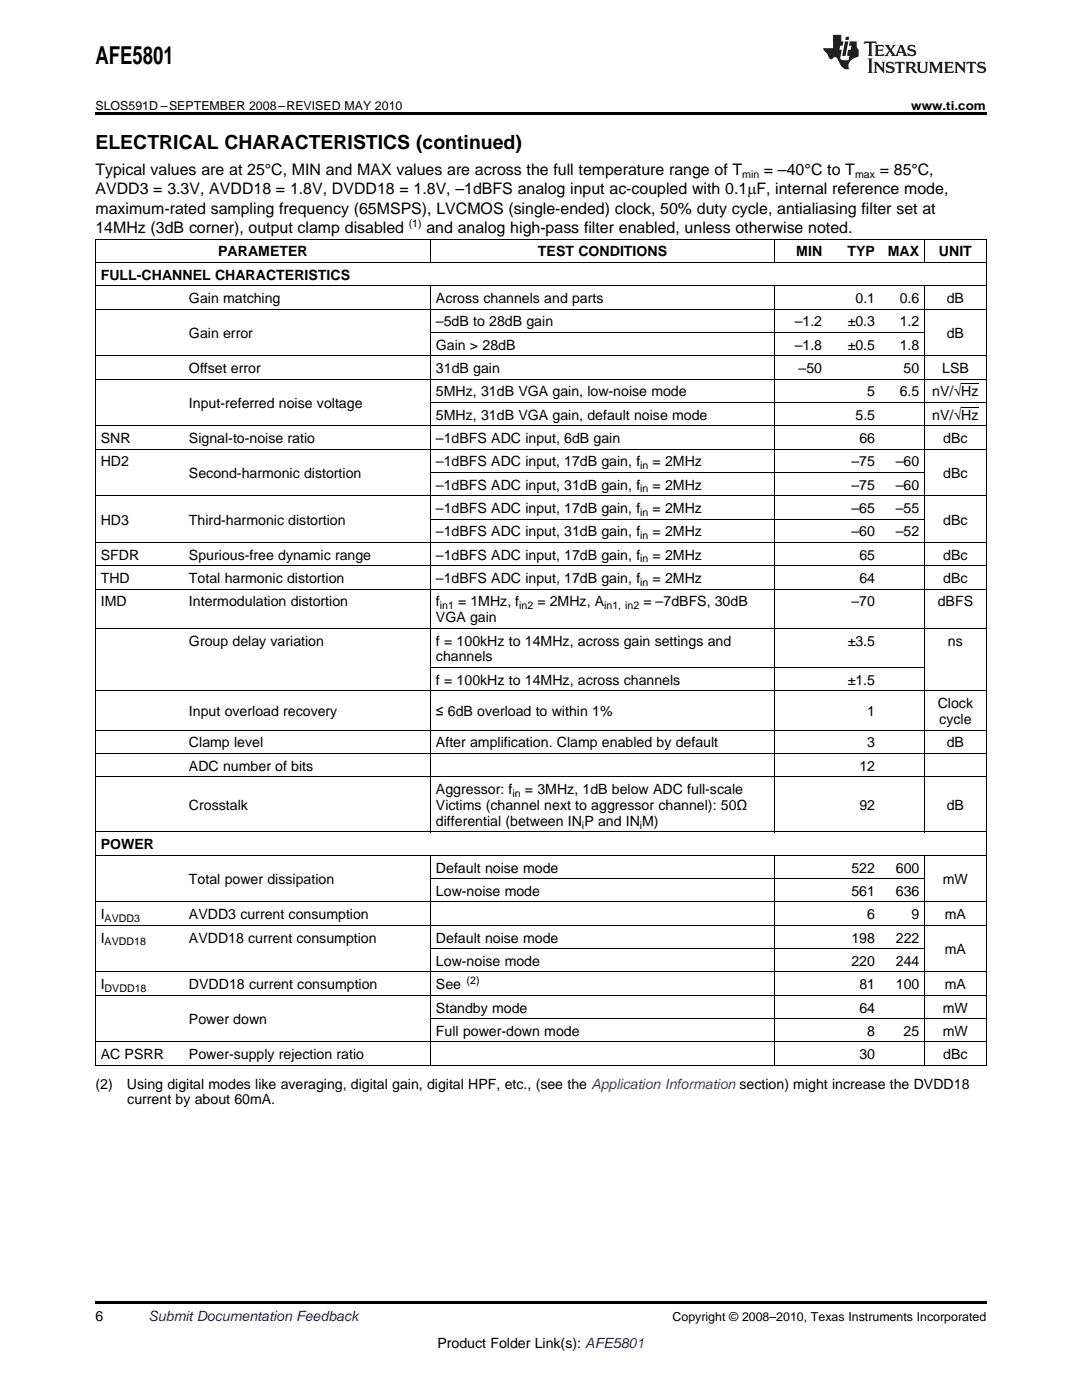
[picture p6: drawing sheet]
<svg xmlns="http://www.w3.org/2000/svg" width="216mm" height="279mm" viewBox="0 0 216 279" stroke-linecap="round" stroke-linejoin="round" font-family="sans-serif">
<defs><g id="words">
<text font-size="4.9" x="19" y="12.8">AFE5801</text>
<text font-size="3.9" x="19" y="29.7">ELECTRICAL CHARACTERISTICS (continued)</text>
<g font-size="3.2">
<text x="19" y="34.9">Typical values are at 25°C, MIN and MAX values are across the full temperature range of T</text>
<text x="152.4" y="34.9">= –40°C to T</text>
<text x="175.6" y="34.9">= 85°C,</text>
<text x="19" y="38.7">AVDD3 = 3.3V, AVDD18 = 1.8V, DVDD18 = 1.8V, –1dBFS analog input ac-coupled with 0.1mF, internal reference mode,</text>
<text x="19" y="42.6">maximum-rated sampling frequency (65MSPS), LVCMOS (single-ended) clock, 50% duty cycle, antialiasing filter set at</text>
<text x="19" y="46.5">14MHz (3dB corner), output clamp disabled</text>
<text x="85.1" y="46.5">and analog high-pass filter enabled, unless otherwise noted.</text>
</g>
<g font-size="2.8">
<text x="43.5" y="51.2">PARAMETER</text>
<text x="107.4" y="51.2">TEST CONDITIONS</text>
<text x="158.9" y="51.2">MIN</text>
<text x="169.1" y="51.2">TYP</text>
<text x="177.2" y="51.2">MAX</text>
<text x="187.4" y="51.2">UNIT</text>
<text x="20.1" y="55.8">FULL-CHANNEL CHARACTERISTICS</text>
<text x="37.7" y="60.5">Gain matching</text>
<text x="87" y="60.5">Across channels and parts</text>
<text x="87" y="65.1">–5dB to 28dB gain</text>
<text x="158.6" y="65.1">–1.2</text>
<text x="169.2" y="65.1">±0.3</text>
<text x="170.7" y="60.5">0.1</text>
<text x="179.5" y="60.5">0.6</text>
<text x="179.5" y="65.1">1.2</text>
<text x="188.9" y="60.5">dB</text>
<text x="37.7" y="67.5">Gain error</text>
<text x="87" y="69.8">Gain &gt; 28dB</text>
<text x="158.6" y="69.8">–1.8</text>
<text x="169.2" y="69.8">±0.5</text>
<text x="179.5" y="69.8">1.8</text>
<text x="188.9" y="67.5">dB</text>
<text x="37.7" y="74.4">Offset error</text>
<text x="87" y="74.4">31dB gain</text>
<text x="159.3" y="74.4">–50</text>
<text x="180.3" y="74.4">50</text>
<text x="188" y="74.4">LSB</text>
<text x="37.7" y="81.4">Input-referred noise voltage</text>
<text x="87" y="79.1">5MHz, 31dB VGA gain, low-noise mode</text>
<text x="87" y="83.7">5MHz, 31dB VGA gain, default noise mode</text>
<text x="170.7" y="83.7">5.5</text>
<text x="173" y="79.1">5</text>
<text x="179.5" y="79.1">6.5</text>
<text x="186" y="79.1">nV/√Hz</text>
<text x="186" y="83.7">nV/√Hz</text>
<text x="20.1" y="88.4">SNR</text>
<text x="37.7" y="88.4">Signal-to-noise ratio</text>
<text x="87" y="88.4">–1dBFS ADC input, 6dB gain</text>
<text x="171.5" y="88.4">66</text>
<text x="188.2" y="88.4">dBc</text>
<text x="20.1" y="93.1">HD2</text>
<text x="37.7" y="95.4">Second-harmonic distortion</text>
<text x="87" y="93.1">–1dBFS ADC input, 17dB gain, f</text>
<text x="130.2" y="93.1">= 2MHz</text>
<text x="169.9" y="93.1">–75</text>
<text x="178.8" y="93.1">–60</text>
<text x="188.2" y="95.4">dBc</text>
<text x="87" y="97.7">–1dBFS ADC input, 31dB gain, f</text>
<text x="130.2" y="97.7">= 2MHz</text>
<text x="169.9" y="97.7">–75</text>
<text x="178.8" y="97.7">–60</text>
<text x="20.1" y="104.7">HD3</text>
<text x="37.7" y="104.7">Third-harmonic distortion</text>
<text x="87" y="102.4">–1dBFS ADC input, 17dB gain, f</text>
<text x="87" y="107">–1dBFS ADC input, 31dB gain, f</text>
<text x="130.2" y="102.4">= 2MHz</text>
<text x="130.2" y="107">= 2MHz</text>
<text x="169.9" y="102.4">–65</text>
<text x="169.9" y="107">–60</text>
<text x="178.8" y="102.4">–55</text>
<text x="178.8" y="107">–52</text>
<text x="188.2" y="104.7">dBc</text>
<text x="20.1" y="111.7">SFDR</text>
<text x="37.7" y="111.7">Spurious-free dynamic range</text>
<text x="87" y="111.7">–1dBFS ADC input, 17dB gain, f</text>
<text x="130.2" y="111.7">= 2MHz</text>
<text x="171.5" y="111.7">65</text>
<text x="188.2" y="111.7">dBc</text>
<text x="20.1" y="116.3">THD</text>
<text x="37.7" y="116.3">Total harmonic distortion</text>
<text x="87" y="116.3">–1dBFS ADC input, 17dB gain, f</text>
<text x="130.2" y="116.3">= 2MHz</text>
<text x="171.5" y="116.3">64</text>
<text x="188.2" y="116.3">dBc</text>
<text x="20.1" y="121">IMD</text>
<text x="37.7" y="121">Intermodulation distortion</text>
<text x="87" y="121">f</text>
<text x="87" y="124.2">VGA gain</text>
<text x="91.4" y="121">= 1MHz, f</text>
<text x="107.2" y="121">= 2MHz, A</text>
<text x="128.4" y="121">= –7dBFS, 30dB</text>
<text x="169.9" y="121">–70</text>
<text x="187.1" y="121">dBFS</text>
<text x="37.7" y="128.8">Group delay variation</text>
<text x="87" y="128.8">f = 100kHz to 14MHz, across gain settings and</text>
<text x="169.2" y="128.8">±3.5</text>
<text x="189.2" y="128.8">ns</text>
<text x="87" y="132">channels</text>
<text x="87" y="136.7">f = 100kHz to 14MHz, across channels</text>
<text x="169.2" y="136.7">±1.5</text>
<text x="37.7" y="142.9">Input overload recovery</text>
<text x="87" y="142.9">≤ 6dB overload to within 1%</text>
<text x="173" y="142.9">1</text>
<text x="187.1" y="141.3">Clock</text>
<text x="37.7" y="149.2">Clamp level</text>
<text x="87" y="149.2">After amplification. Clamp enabled by default</text>
<text x="173" y="149.2">3</text>
<text x="187.4" y="144.5">cycle</text>
<text x="188.9" y="149.2">dB</text>
<text x="37.7" y="153.8">ADC number of bits</text>
<text x="171.5" y="153.8">12</text>
<text x="37.7" y="161.6">Crosstalk</text>
<text x="87" y="158.5">Aggressor: f</text>
<text x="87" y="161.6">Victims (channel next to aggressor channel): 50Ω</text>
<text x="104.7" y="158.5">= 3MHz, 1dB below ADC full-scale</text>
<text x="171.5" y="161.6">92</text>
<text x="188.9" y="161.6">dB</text>
<text x="87" y="164.8">differential (between INP and INM)</text>
<text x="20.1" y="169.5">POWER</text>
<text x="37.7" y="176.5">Total power dissipation</text>
<text x="87" y="174.1">Default noise mode</text>
<text x="87" y="178.8">Low-noise mode</text>
<text x="169.9" y="174.1">522</text>
<text x="169.9" y="178.8">561</text>
<text x="178.8" y="174.1">600</text>
<text x="178.8" y="178.8">636</text>
<text x="188.1" y="176.5">mW</text>
<text x="20.1" y="183.4">I</text>
<text x="37.7" y="183.4">AVDD3 current consumption</text>
<text x="173" y="183.4">6</text>
<text x="181.9" y="183.4">9</text>
<text x="188.5" y="183.4">mA</text>
<text x="20.1" y="188.1">I</text>
<text x="37.7" y="188.1">AVDD18 current consumption</text>
<text x="87" y="188.1">Default noise mode</text>
<text x="169.9" y="188.1">198</text>
<text x="178.8" y="188.1">222</text>
<text x="188.5" y="190.4">mA</text>
<text x="20.1" y="197.4">I</text>
<text x="37.7" y="197.4">DVDD18 current consumption</text>
<text x="87" y="192.8">Low-noise mode</text>
<text x="87" y="197.4">See</text>
<text x="169.9" y="192.8">220</text>
<text x="171.5" y="197.4">81</text>
<text x="178.8" y="192.8">244</text>
<text x="178.8" y="197.4">100</text>
<text x="188.5" y="197.4">mA</text>
<text x="87" y="202.1">Standby mode</text>
<text x="171.5" y="202.1">64</text>
<text x="188.1" y="202.1">mW</text>
<text x="37.7" y="204.4">Power down</text>
<text x="87" y="206.7">Full power-down mode</text>
<text x="173" y="206.7">8</text>
<text x="180.3" y="206.7">25</text>
<text x="188.1" y="206.7">mW</text>
<text x="20.1" y="211.4">AC PSRR</text>
<text x="37.7" y="211.4">Power-supply rejection ratio</text>
<text x="171.5" y="211.4">30</text>
<text x="188.2" y="211.4">dBc</text>
<text x="19" y="217.2">(2)</text>
<text x="25.3" y="217.2">Using digital modes like averaging, digital gain, digital HPF, etc., (see the Application Information section) might increase the DVDD18</text>
<text x="25.4" y="220.4">current by about 60mA.</text>
<text x="19" y="263.6">6</text>
<text x="87.3" y="269">Product Folder Link(s): AFE5801</text>
</g>
<text font-size="2.8" fill="#0000c8" x="29.6" y="263.6">Submit Documentation Feedback</text>
<g font-size="2.5">
<text x="19" y="21.9">SLOS591D –SEPTEMBER 2008–REVISED MAY 2010</text>
<text x="181.8" y="21.9">www.ti.com</text>
<text x="134.2" y="263.6">Copyright © 2008–2010, Texas Instruments Incorporated</text>
</g>
<g font-size="2.1">
<text x="148.1" y="35.5">min</text>
<text x="170.6" y="35.5">max</text>
<text x="81.6" y="45.2">(1)</text>
<text x="127.7" y="93.6">in</text>
<text x="127.7" y="98.3">in</text>
<text x="127.7" y="102.9">in</text>
<text x="127.7" y="107.6">in</text>
<text x="127.7" y="112.3">in</text>
<text x="127.7" y="116.9">in</text>
<text x="87.8" y="121.6">in1</text>
<text x="103.6" y="121.6">in2</text>
<text x="120.5" y="121.6">in1, in2</text>
<text x="102.3" y="159">in</text>
<text x="116.1" y="165.4">i</text>
<text x="127.7" y="165.4">i</text>
<text x="20.9" y="184">AVDD3</text>
<text x="20.9" y="188.7">AVDD18</text>
<text x="20.9" y="198">DVDD18</text>
<text x="93.1" y="196.3">(2)</text>
</g>
</g></defs>
<g fill="#231f20">
<path d="M172.5 8.3l-.1 .5 .4-.2h.6v.1v2.1l-.2 .4h.9l-.2-.4v-2.1l.1-.1h.5l.5 .2-.2-.5zM174.5 9l.2 .3v1.5l-.2 .4h1.8l.2-.6a1.04 1.04 0 0 1-1.3 .2v-.7h.6l.3 .2v-.6l-.3 .2h-.6v-.6l.8-.1 .4 .3-.2-.5zM176.5 9l.9 1.1-.9 1.1h.8l-.2-.2 .4-.7 .5 .7-.2 .2h1.5l-.2-.2 .2-.4h.9l.1 .4-.2 .2h1l-.3-.3-.7-1.9h-.5l-.9 2-.8-1 .9-1h-.8l.1 .3-.4 .5-.3-.6 .1-.2zM179.7 9.3l.4 1h-.7zM181.3 9.1a.63 .63 0 0 0-.2 .7 .63 .63 0 0 0 .6 .4l.6 .2 .1 .2a.75 .75 0 0 1-.7 .4 .75 .75 0 0 1-.6-.5l.1 .7 .1-.1a1.11 1.11 0 0 0 1.5-.6 1.13 1.13 0 0 0-1.2-.8l-.1-.4a1.04 1.04 0 0 1 1.2 .2l-.2-.5-.2 .1-.4-.2zM173.2 11.7l.2 .3v2.2l-.2 .4h1l-.3-.4v-2.2l.3-.3zM174.3 12.3l.3 .4v1.5l-.3 .4h.8l-.2-.4v-1.3l1.5 1.7v-1.9l.2-.4h-.7l.2 .4v.9l-1.1-1.3zM177 12.5a.62 .62 0 0 0-.2 .7 .62 .62 0 0 0 .6 .4l.6 .1 .1 .3a.76 .76 0 0 1-.7 .3 .76 .76 0 0 1-.7-.4l.2 .7 .1-.1a1.11 1.11 0 0 0 1.5-.6 1.13 1.13 0 0 0-1.2-.8l-.1-.4a1.04 1.04 0 0 1 1.2 .2l-.2-.6-.2 .1-.5-.1zM178.7 12.3l-.2 .7a.61 .61 0 0 1 .8-.4v1.6l-.2 .4h.9l-.2-.4v-1.6a.63 .63 0 0 1 .7 .4l-.1-.7zM180.6 12.3l.3 .4v1.5l-.3 .4h1l-.2-.2-.1-.8 .6 .2a.76 .76 0 0 0 1.2 .7l-1-1a.58 .58 0 0 0 .6-.5 .58 .58 0 0 0-.5-.6zM181.4 12.7l.1-.1a.45 .45 0 0 1 .5 .1 .45 .45 0 0 1 .1 .5l-.8 .2zM182.9 12.3l.2 .2a2.17 2.17 0 0 0 .3 1.9 .99 .99 0 0 0 1.6-.6v-1.1l.2-.4h-.7l.2 .2a1.92 1.92 0 0 1-.2 1.8 .6 .6 0 0 1-.9-.5v-1.1l.2-.4zM185.4 12.3l.2 .4v1.5l-.2 .4h.7l-.2-.4v-1.4l.8 1.8 .8-1.8v1.4l-.2 .4h.9l-.2-.4v-1.5l.2-.4h-.8l-.6 1.5-.6-1.5zM188.4 12.3l.2 .4v1.5l-.2 .4h1.8l.1-.6a1.04 1.04 0 0 1-1.2 .2v-.7h.5l.4 .2v-.6l-.4 .2h-.5v-.7h.8l.3 .3-.1-.6zM190.5 12.3l.2 .4v1.5l-.2 .4h.7l-.2-.4v-1.3l1.5 1.7v-1.9l.2-.4h-.7l.2 .4v.9l-1.1-1.3zM192.9 12.3l-.1 .7a.61 .61 0 0 1 .7-.4l.1 1.6-.3 .4h1l-.3-.4 .1-1.6a.63 .63 0 0 1 .7 .4l-.1-.7zM195.2 12.5a.62 .62 0 0 0-.2 .7 .62 .62 0 0 0 .6 .4l.6 .1 .1 .3a.76 .76 0 0 1-.7 .3 .76 .76 0 0 1-.6-.4l.1 .7 .1-.1a1.11 1.11 0 0 0 1.6-.6 1.13 1.13 0 0 0-1.3-.8l-.1-.4a1.04 1.04 0 0 1 1.2 .2l-.1-.6-.2 .1-.5-.1z"/>
<path d="M166.2 7v2.6h-1.9v.4l.8 .9a.91 .91 0 0 0 1 .9 .56 .56 0 0 1 .5-.4 .56 .56 0 0 1 .5 .3l.4 .8a1.53 1.53 0 0 0 1.9 1.2 1.54 1.54 0 0 1 1-2.1l.9-.3v-1.4a1.52 1.52 0 0 1-.4-1.6h-1.3l-.2 .8h.5l-.2 .8h-.5l-.1 1v.2l.4 .1-.2 .8a1.93 1.93 0 0 1-1.6-.2l.3-1.9h-.5l.2-.8h.4l.2-.8h-.4v-1.3zM168.6 8.3l-.6 2.9h.7l.6-2.9zM168.8 7.3l-.1 .7h.6l.2-.7z"/>
</g>
<path d="M19 22.5h177.8v.5h-177.8zM19 259.7h177.8v.5h-177.8z" fill="#000"/>
<g fill="none" stroke="#000" stroke-width=".2">
<path d="M19 57h177.8M19 52.4h177.8M19 47.7h177.8M19.1 47.8v164.9M85.9 47.8v4.6M85.9 57.1v109M154.5 47.8v4.6M154.5 57.1v109M184.4 47.8v4.6M184.4 57.1v109M196.8 47.8v164.9M19 75.7h177.8"/>
<path d="M19 71h177.8M19 61.7h177.8M85.9 66.3h98.6M191.8 76.6h3.4M19 98.9h177.8M19 89.6h177.8M19 85h177.8M85.9 94.3h98.6M85.9 80.3h110.9M191.8 81.3h3.4M19 117.6h177.8M19 112.9h177.8"/>
<path d="M19 108.2h177.8M85.9 103.6h98.6M19 137.9h177.8M19 125.4h177.8M85.9 133.2h98.6M19 155h177.8M19 150.4h177.8M19 145.7h177.8M19 170.7h177.8M19 166h177.8M85.9 170.7v42M85.9 175.3h98.6"/>
<path d="M154.5 170.7v42M184.4 170.7v42M19 198.6h177.8M19 194h177.8M19 184.7h177.8M19 180h177.8M85.9 189.3h98.6M19 212.6h177.8M19 207.9h177.8M85.9 203.3h110.9"/>
</g>
<use href="#words"/>
</svg>
